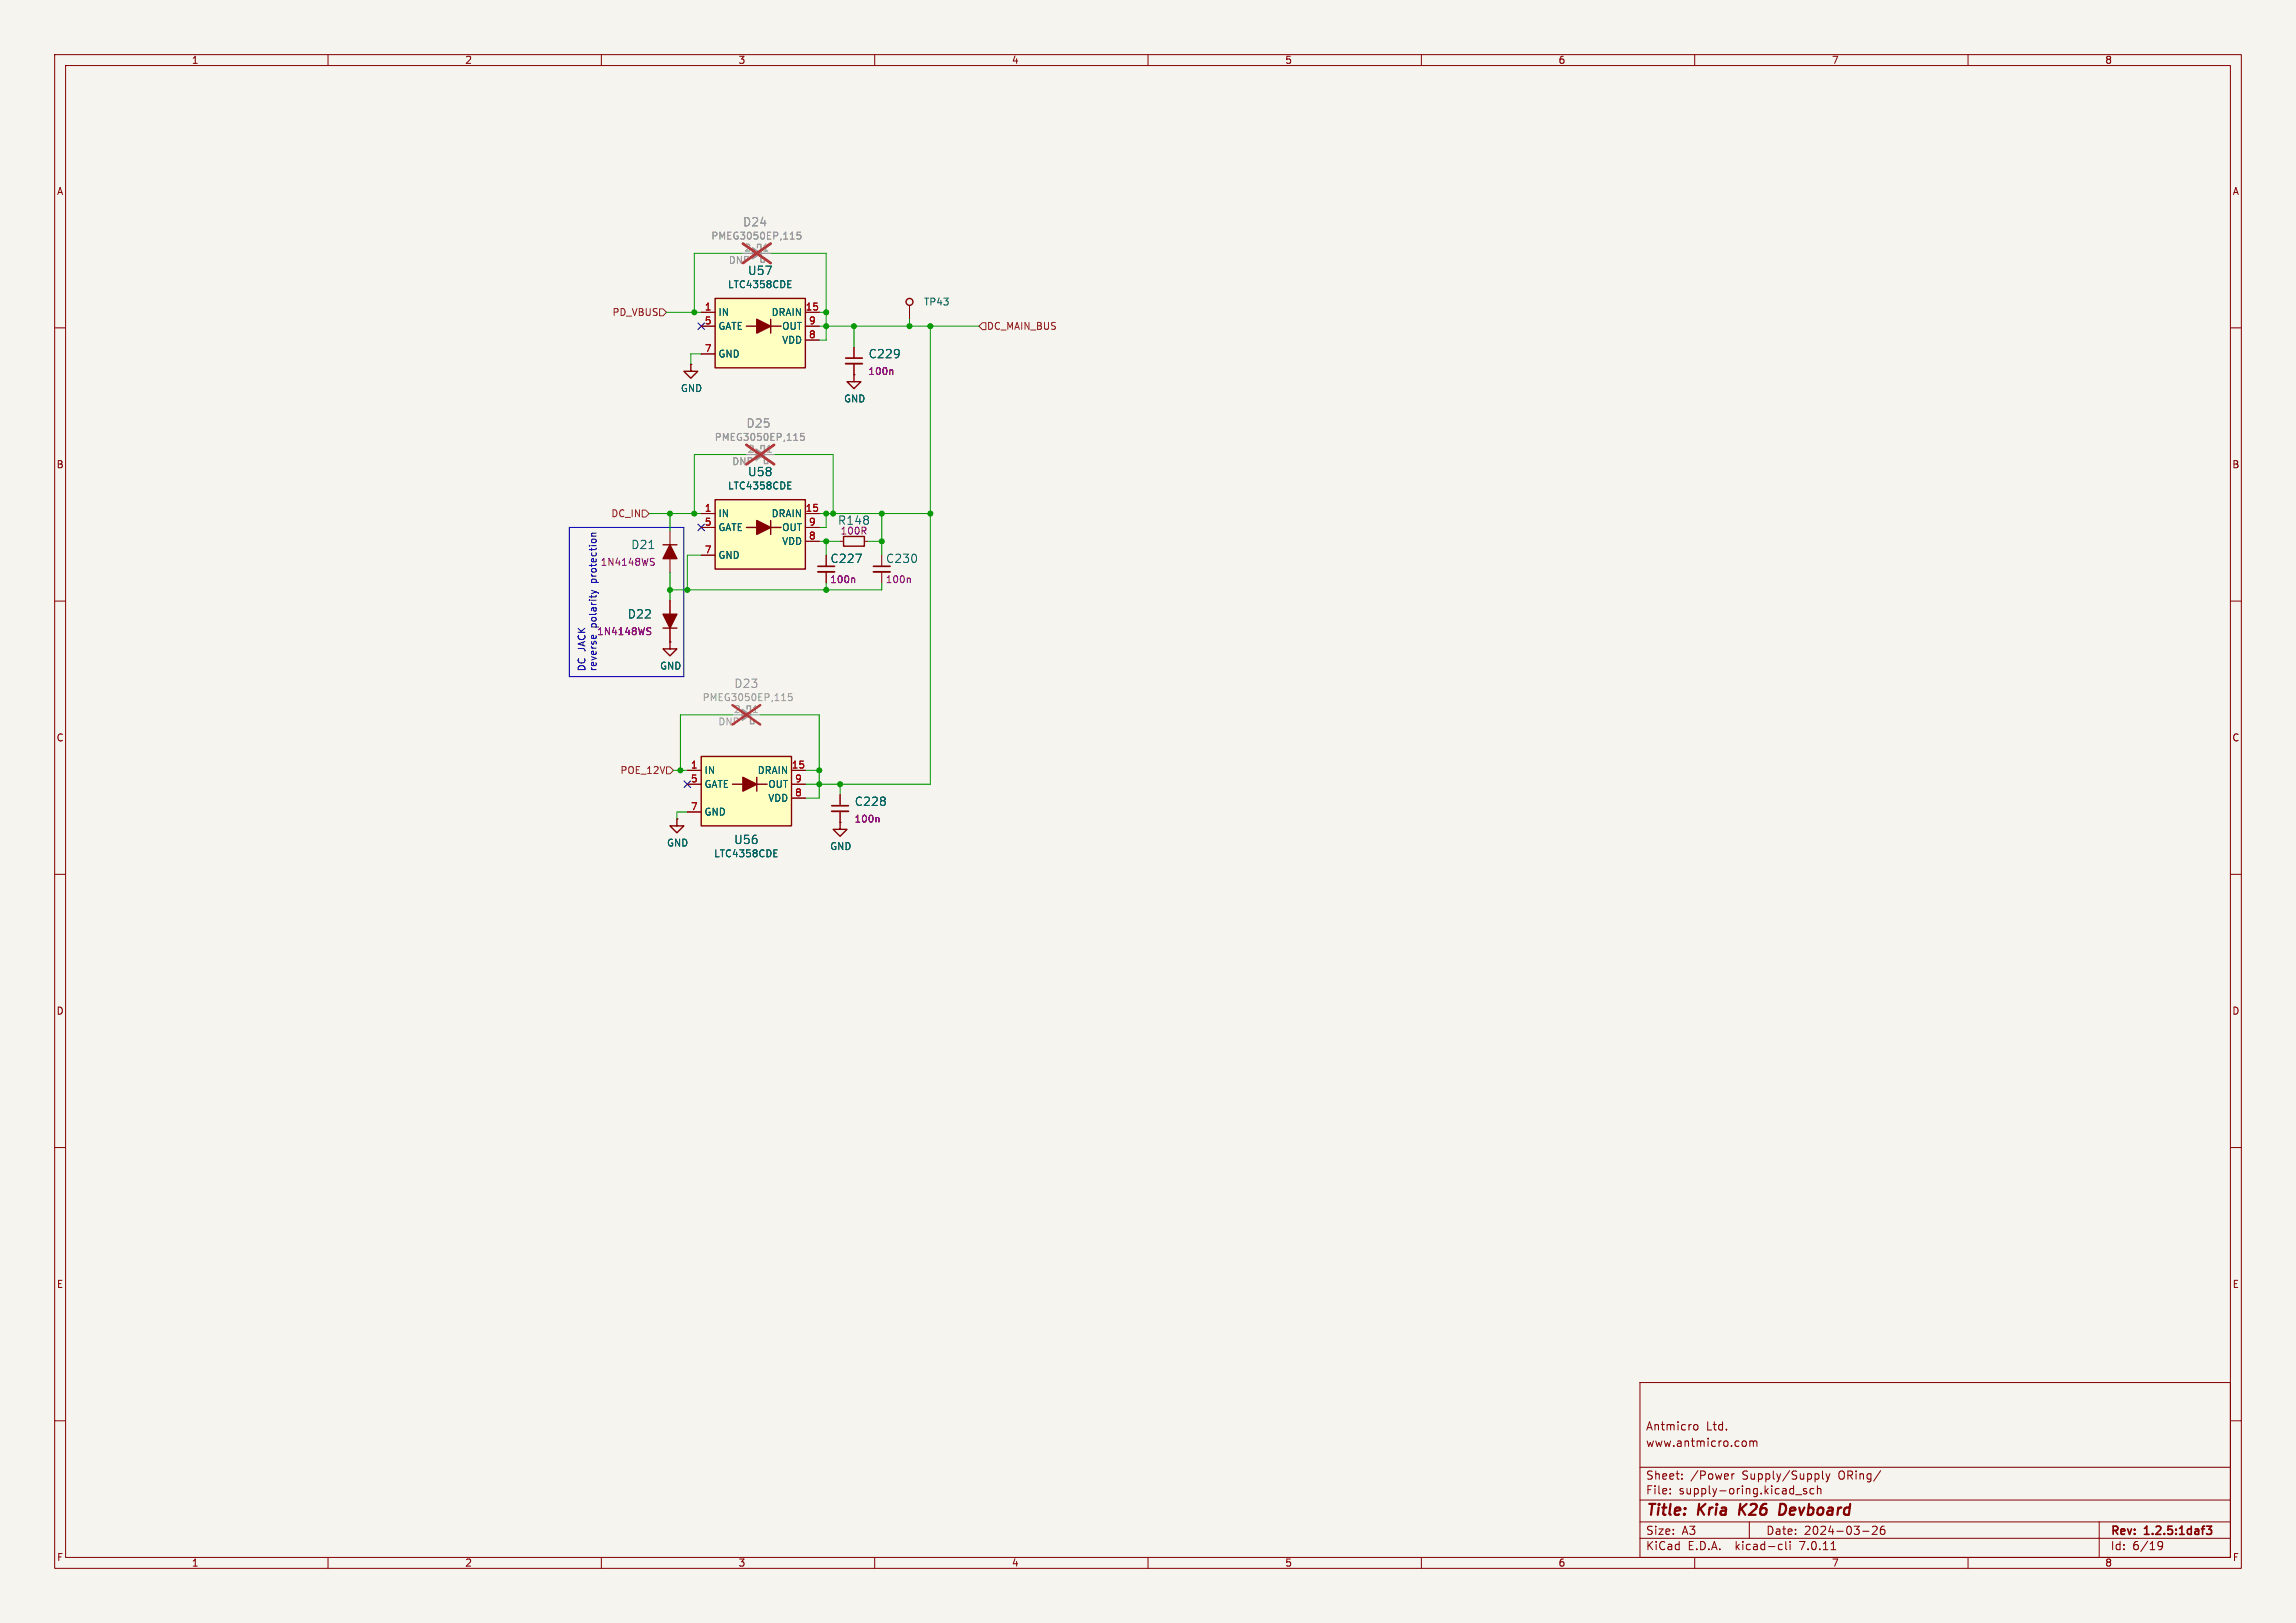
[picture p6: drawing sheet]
<svg xmlns="http://www.w3.org/2000/svg" width="420mm" height="297mm" viewBox="0 0 420 297" stroke-linecap="round" stroke-linejoin="round" font-family="sans-serif">
<defs><g id="words">
<g font-size="2.8" fill="#840000">
<text x="301" y="277.9">Title:</text>
<text x="310.6" y="277.9">Kria</text>
<text x="319" y="277.9">K26</text>
<text x="327.1" y="277.9">Devboard</text>
</g>
<g font-size="2.1" fill="#939391">
<text x="135.8" y="41.6">D24</text>
<text x="136.5" y="78.5">D25</text>
<text x="134.2" y="126.1">D23</text>
</g>
<g font-size="2.1" fill="#006464">
<text x="136.7" y="50.5">U57</text>
<text x="158.8" y="65.8">C229</text>
<text x="136.7" y="87.4">U58</text>
<text x="115.4" y="100.7">D21</text>
<text x="153.2" y="96.2">R148</text>
<text x="151.8" y="103.2">C227</text>
<text x="162" y="103.2">C230</text>
<text x="114.7" y="113.4">D22</text>
<text x="156.3" y="147.7">C228</text>
<text x="134.2" y="154.7">U56</text>
</g>
<g font-size="2.1" fill="#840000">
<text x="301" y="262">Antmicro</text>
<text x="312.1" y="262">Ltd.</text>
<text x="301" y="265">www.antmicro.com</text>
<text x="301" y="273.7">File:</text>
<text x="301" y="271">Sheet:</text>
<text x="307.1" y="273.7">supply-oring.kicad_sch</text>
<text x="309.2" y="271">/Power</text>
<text x="318.7" y="271">Supply/Supply</text>
<text x="336.5" y="271">ORing/</text>
<text x="301" y="281.1">Size:</text>
<text x="307.6" y="281.1">A3</text>
<text x="323" y="281.1">Date:</text>
<text x="330" y="281.1">2024-03-26</text>
<text x="386" y="281.3">Rev:</text>
<text x="392.4" y="281.3">1.2.5:1daf3</text>
<text x="301" y="283.9">KiCad</text>
<text x="308.7" y="283.9">E.D.A.</text>
<text x="317.6" y="283.9">kicad-cli</text>
<text x="329.5" y="283.9">7.0.11</text>
<text x="386" y="283.9">Id:</text>
<text x="390.1" y="283.9">6/19</text>
</g>
<g font-size="1.8" fill="#840000">
<text x="35" y="11.9">1</text>
<text x="85" y="11.9">2</text>
<text x="135" y="11.9">3</text>
<text x="185" y="11.9">4</text>
<text x="235" y="11.9">5</text>
<text x="285" y="11.9">6</text>
<text x="335" y="11.9">7</text>
<text x="385" y="11.9">8</text>
<text x="10.3" y="35.9">A</text>
<text x="408.3" y="35.9">A</text>
<text x="10.3" y="85.9">B</text>
<text x="408.2" y="85.9">B</text>
<text x="10.3" y="135.9">C</text>
<text x="408.2" y="135.9">C</text>
<text x="10.3" y="185.9">D</text>
<text x="408.2" y="185.9">D</text>
<text x="10.3" y="235.9">E</text>
<text x="408.3" y="235.9">E</text>
<text x="10.3" y="285.9">F</text>
<text x="35" y="286.9">1</text>
<text x="85" y="286.9">2</text>
<text x="135" y="286.9">3</text>
<text x="185" y="286.9">4</text>
<text x="235" y="286.9">5</text>
<text x="285" y="286.9">6</text>
<text x="335" y="286.9">7</text>
<text x="385" y="286.9">8</text>
<text x="408.3" y="285.9">F</text>
</g>
<g font-size="1.8" fill="#9c9b98">
<text x="130" y="44">PMEG3050EP,115</text>
<text x="133.2" y="48.5">DNP</text>
<text x="130.7" y="80.9">PMEG3050EP,115</text>
<text x="133.9" y="85.3">DNP</text>
<text x="128.4" y="128.5">PMEG3050EP,115</text>
<text x="131.3" y="132.9">DNP</text>
</g>
<g font-size="1.8" fill="#a5a4a2">
<text x="136.1" y="46.1">2</text>
<text x="139.4" y="46.1">1</text>
<text x="136.7" y="82.9">2</text>
<text x="140" y="82.9">1</text>
<text x="134.2" y="130.6">2</text>
<text x="137.5" y="130.6">1</text>
</g>
<g font-size="1.8" fill="#006464">
<text x="133.1" y="52.9">LTC4358CDE</text>
<text x="131.3" y="58">IN</text>
<text x="141" y="58">DRAIN</text>
<text x="168.9" y="56.1">TP43</text>
<text x="131.3" y="60.6">GATE</text>
<text x="131.3" y="65.6">GND</text>
<text x="143" y="63.1">VDD</text>
<text x="143" y="60.6">OUT</text>
<text x="124.5" y="71.9">GND</text>
<text x="154.3" y="73.8">GND</text>
<text x="133.1" y="89.8">LTC4358CDE</text>
<text x="131.3" y="94.8">IN</text>
<text x="141" y="94.8">DRAIN</text>
<text x="131.3" y="97.4">GATE</text>
<text x="143" y="99.9">VDD</text>
<text x="143" y="97.4">OUT</text>
<text x="131.3" y="102.5">GND</text>
<text x="120.6" y="122.7">GND</text>
<text x="128.8" y="141.8">IN</text>
<text x="138.5" y="141.8">DRAIN</text>
<text x="128.8" y="144.4">GATE</text>
<text x="128.8" y="149.5">GND</text>
<text x="140.4" y="146.9">VDD</text>
<text x="140.4" y="144.4">OUT</text>
<text x="121.9" y="155.1">GND</text>
<text x="151.8" y="155.8">GND</text>
<text x="130.5" y="157.1">LTC4358CDE</text>
</g>
<g font-size="1.8" fill="#725600">
<text x="111.9" y="58">PD_VBUS</text>
<text x="180.4" y="60.6">DC_MAIN_BUS</text>
<text x="111.7" y="94.8">DC_IN</text>
<text x="113.4" y="141.8">POE_12V</text>
</g>
<g font-size="1.8" fill="#a90000">
<text x="128.8" y="56.9">1</text>
<text x="128.8" y="59.4">5</text>
<text x="147.3" y="56.9">15</text>
<text x="147.9" y="59.4">9</text>
<text x="128.8" y="64.5">7</text>
<text x="147.9" y="62">8</text>
<text x="128.8" y="93.7">1</text>
<text x="147.3" y="93.7">15</text>
<text x="128.8" y="96.3">5</text>
<text x="128.8" y="101.3">7</text>
<text x="147.9" y="98.8">8</text>
<text x="147.9" y="96.3">9</text>
<text x="126.3" y="140.7">1</text>
<text x="126.3" y="143.3">5</text>
<text x="144.7" y="140.7">15</text>
<text x="145.3" y="143.3">9</text>
<text x="126.3" y="148.3">7</text>
<text x="145.3" y="145.8">8</text>
</g>
<g font-size="1.8" fill="#840084">
<text x="158.7" y="68.8">100n</text>
<text x="153.7" y="98">100R</text>
<text x="109.8" y="103.7">1N4148WS</text>
<text x="151.8" y="106.9">100n</text>
<text x="161.9" y="106.9">100n</text>
<text x="109.1" y="116.4">1N4148WS</text>
<text x="109.2" y="114.9" transform="rotate(-90 109.2 114.9)">polarity</text>
<text x="156.2" y="150.7">100n</text>
</g>
<g font-size="1.8" fill="#0000c2">
<text x="109.2" y="106.6" transform="rotate(-90 109.2 106.6)">protection</text>
<text x="107.2" y="122.9" transform="rotate(-90 107.2 122.9)">DC JACK</text>
<text x="109.2" y="122.9" transform="rotate(-90 109.2 122.9)">reverse</text>
</g>
</g></defs>
<path d="M0 0h420v297h-420z" fill="#f5f4ef" stroke="#f5f4ef" stroke-width=".18"/>
<g fill="none" stroke="#840000" stroke-width=".18">
<path d="M10 10h400v277h-400zM12 12h396v273h-396zM60 10v2M110 10v2M160 10v2M210 10v2M260 10v2M310 10v2M360 10v2M10 60h2M128.3 57.2h2.5M128.3 59.7h2.5"/>
<path d="M147.3 57.2h2.6M147.3 59.7h2.6M166.4 55.9v2.5M408 60h2M126.4 66.7h.1M128.3 64.8h2.5M147.3 62.2h2.6M156.2 68.6h.1M156.2 63.5v2M156.2 66.5v2.1M122.6 97.2v2.5M128.3 94h2.5"/>
<path d="M128.3 96.5h2.5M147.3 94h2.6M147.3 96.5h2.6M147.3 99.1h2.6M153.7 99.1h.6M158.1 99.1h.6M10 110h2M122.6 117.5h.1M122.6 102.2v2.6M122.6 109.9v2.5M122.6 114.9v2.6M128.3 101.6h2.5"/>
<path d="M151.1 101.6v2M151.1 104.6v2.1M161.3 101.6v2M161.3 104.6v2.1M408 110h2M10 160h2M123.8 149.9h.1M125.7 141h2.6M125.7 143.5h2.6M125.7 148.6h2.6M144.8 141h2.5M144.8 143.5h2.5"/>
<path d="M144.8 146.1h2.5M153.7 150.5h.1M153.7 145.4v2M153.7 148.5v2M408 160h2M10 210h2M408 210h2M10 260h2M300 253h108v32h-108zM408 260h2M300 278.5h108M300 274.5h108"/>
<path d="M300 268.5h108M305.5 273.2v.2M305.5 272.5v.1M307.7 270.5v.2M307.7 269.8v.1M309.9 260.8l.4-.1 .3 .3v.4l-.2 .2-.3 .1-.2-.2M316.8 269.7v1M317.2 269.7l-.3 .1-.1 .2M319.2 263.7l.2 .3v.4l-.2 .3M320 278.5v3M320.1 263.8l.4-.1 .2 .2M320.1 263.7v1"/>
<path d="M320.7 263.9l.2-.2 .4 .1 .1 .9M320.7 263.9v.8M328.4 273.5h1.2M330.4 272.5l-.3-.1-.2 .2v.2l.5 .2v.3h-.5M331.8 272.5l-.4-.1-.3 .3v.4l.1 .2h.6M332.4 272.5l.3-.1 .3 .1 .1 .9M332.4 271.9v1.5M333.4 269.2v1.3l.2 .2M334 269.7l.4 1M334.4 270.7l-.4 .5M334.7 269.7l-.3 1M342.5 279.4l.6-.1 .2 .1 .1 .3-1 1.1h1"/>
<path d="M344 269.1l-1.3 1.9M344.7 279.3a.59 .59 0 0 0-.8 .6v.6l.2 .2 .4 .1 .2-.2 .1-.5-.1-.2h-.5l-.3 .2M384 278.5v6.5M60 285v2M110 285v2M160 285v2M210 285v2M260 285v2M300 281.5h108M310 285v2M325.6 282.6l.4 .1M326 283.5l-.4 .1"/>
<path d="M326.7 282.1v1.3l.2 .2M327.4 282.1v.1M327.4 282.6v1M334.9 283.6h.9M340.7 280.2h1.2M360 285v2M394.7 282.4l.3-.3 .5 .1a.99 .99 0 0 1-.3 1.4h-.3M394.7 282.7l.3 .3 .4-.1 .2-.2"/>
</g>
<path d="M154.7 65.5h3M149.6 103.6h3.1M159.8 103.6h3M152.1 147.4h3.1M403.6 279.3h.9l-.5 .6 .5 .1v.6l-.2 .2-.6-.1" fill="none" stroke="#840000" stroke-width=".3"/>
<path d="M318.3 275.2l-.2 2M319.5 275.2l-1.3 1.1M326.4 275.3l-.7-.1-.3 2h.5l.5-.3" fill="none" stroke="#840000" stroke-width=".4"/>
<g fill="#ffffc2" stroke="#ffffc2" stroke-width=".18">
<path d="M130.8 91.4h16.5v12.7h-16.5z"/>
<path d="M128.3 138.4h16.5v12.7h-16.5z"/>
<path d="M130.8 54.6h16.5v12.7h-16.5z"/>
</g>
<g fill="none" stroke="#840000" stroke-width=".25">
<path d="M130.8 54.6h16.5v12.7h-16.5zM136.5 59.7h1.9M141 58.4v2.6M141 59.7h1.9M126.4 66.7v1.2h1.2l-1.2 1.3-1.3-1.3h1.3M156.2 68.6v1.3h1.3l-1.3 1.2-1.3-1.2h1.3M121.3 99.7h2.5M130.8 91.4h16.5v12.7h-16.5zM136.5 96.5h1.9M141 96.5h1.9M141 95.3v2.5M154.3 98.2h3.8v1.7h-3.8z"/>
<path d="M121.3 114.9h2.5M122.6 117.5v1.2h1.2l-1.2 1.3-1.3-1.3h1.3M128.3 138.4h16.5v12.7h-16.5zM123.8 149.9v1.2h1.3l-1.3 1.3-1.2-1.3h1.2M134 143.5h1.9M138.4 143.5h1.9M138.4 142.2v2.6M153.7 150.5v1.3h1.2l-1.2 1.2-1.3-1.2h1.3"/>
<circle cx="166.4" cy="55.2" r=".63"/>
</g>
<g fill="#840000" stroke="#840000" stroke-width=".25">
<path d="M138.4 95.3l2.6 1.2-2.6 1.3z"/>
<path d="M122.6 99.7l1.2 2.5h-2.5z"/>
<path d="M121.3 112.4h2.5l-1.2 2.5z"/>
<path d="M135.9 142.2l2.5 1.3-2.5 1.3z"/>
<path d="M138.4 58.4l2.6 1.3-2.6 1.3z"/>
</g>
<path d="M144.1 52.6h.6M144.1 51.4h.6M144.1 89.5h.6M144.1 88.2h.6M141.6 156.8h.6M141.6 155.5h.6" fill="none" stroke="#006464" stroke-width=".18"/>
<path d="M154.7 66.5h3M149.6 104.6h3.1M159.8 104.6h3M152.1 148.5h3.1" fill="none" stroke="#840000" stroke-width=".33"/>
<path d="M163.1 67.7l.2 .2v.6M118.6 115.5l.3 .1 .1 .3-.2 .2h-.3M118.6 114.9h.4M119.2 102.8l.4 .1 .1 .3-.3 .2h-.3M119.2 102.2h.5M156.2 105.8l.1 .2v.6M166.3 105.8l.2 .2v.6M160.6 149.6l.2 .2v.6" fill="none" stroke="#840084" stroke-width=".18"/>
<path d="M135.9 46.4h5.1M146.4 42.5h-.6v.6l.2-.1h.4l.1 .2-.1 .4-.1 .2-.5-.2M147.1 79.3h-.6l-.1 .6 .2-.1 .4 .1 .1 .1v.5l-.2 .1-.5-.1M136.5 83.2h5.1M134 130.8h5.1M144.9 126.9h-.6l-.1 .6 .2-.1 .4 .1 .1 .2v.4l-.2 .1-.5-.1" fill="none" stroke="#9c9b98" stroke-width=".18"/>
<path d="M138.6 45.3v-.6h.6v3.3h.6v-.6M139.2 82.2v-.7h.6v3.3h.7v-.6M136.7 129.8v-.6h.6v3.3h.6v-.7" fill="none" stroke="#9c9b98" stroke-width=".25"/>
<g fill="#9c9b98" stroke="#9c9b98" stroke-width=".25">
<path d="M135.8 129.8l1.5 1-1.5 1z"/>
<path d="M138.3 82.2l1.5 1-1.5 1z"/>
<path d="M137.7 45.3l1.5 1.1-1.5 1z"/>
</g>
<path d="M135.9 44.6l5.1 3.5M141 44.6l-5.1 3.5M136.5 81.4l5.1 3.6M141.6 81.4l-5.1 3.6M134 129l5.1 3.6M139.1 129l-5.1 3.6" fill="none" stroke="#eb3a3d" stroke-width=".46"/>
<path d="M120.6 56.5h.7l.6 .7-.6 .6h-.7zM179.7 59.1h.6v1.2h-.6l-.6-.6zM117.5 93.3h.6l.6 .7-.6 .6h-.6zM121.9 140.3h.7l.6 .7-.6 .6h-.7z" fill="none" stroke="#725600" stroke-width=".18"/>
<path d="M104.1 96.5h21v27.3h-21zM108.2 98.1h.9M109.1 97.6h-.8l-.1 .3 .1 .2M108.2 116.7l.1-.4 .2-.1 .1 .7M108.2 108l.9 .3M109.1 108.3l-.9 .3M109.1 108.3l.4 .3" fill="none" stroke="#0000c2" stroke-width=".18"/>
<g fill="none" stroke="#009600" stroke-width=".18">
<path d="M121.9 57.2h6.4M135.9 46.4h-8.9v10.8M141 46.4h10.1v15.8h-1.2M149.9 59.7h29.2M149.9 57.2h1.2M156.2 59.7v3.8M166.4 58.4v1.3M170.2 59.7v83.8h-22.9M128.3 64.8h-1.9v1.9M118.7 94h9.6M122.6 94v3.2M136.5 83.2h-9.5v10.8"/>
<path d="M141.6 83.2h10.8v10.8M149.9 94h20.3M149.9 99.1h3.8M151.1 94v2.5h-1.2M151.1 99.1v2.5M158.7 99.1h2.6M161.3 94v7.6M122.6 104.8v5.1M128.3 101.6h-2.6v6.4M151.1 106.7v1.3M161.3 106.7v1.3h-38.7M134 130.8h-9.5v10.2"/>
<path d="M139.1 130.8h10.8v15.3h-2.6M123.2 141h2.5M125.7 148.6h-1.9v1.3M147.3 141h2.6M153.7 143.5v1.9"/>
</g>
<path d="M127.7 59.1l1.2 1.2M128.9 59.1l-1.2 1.2M127.7 95.9l1.2 1.2M128.9 95.9l-1.2 1.2M125.1 142.9l1.2 1.2M126.3 142.9l-1.2 1.2" fill="none" stroke="#000084" stroke-width=".18"/>
<g fill="#009600" stroke="#009600" stroke-width=".18">
<circle cx="170.2" cy="94" r=".46"/>
<circle cx="161.3" cy="94" r=".46"/>
<circle cx="149.9" cy="143.5" r=".46"/>
<circle cx="149.9" cy="141" r=".46"/>
<circle cx="153.7" cy="143.5" r=".46"/>
<circle cx="151.1" cy="99.1" r=".46"/>
<circle cx="161.3" cy="99.1" r=".46"/>
<circle cx="151.1" cy="108" r=".46"/>
<circle cx="152.4" cy="94" r=".46"/>
<circle cx="127" cy="94" r=".46"/>
<circle cx="122.6" cy="94" r=".46"/>
<circle cx="127" cy="57.2" r=".46"/>
<circle cx="125.7" cy="108" r=".46"/>
<circle cx="122.6" cy="108" r=".46"/>
<circle cx="124.5" cy="141" r=".46"/>
<circle cx="151.1" cy="59.7" r=".46"/>
<circle cx="151.1" cy="57.2" r=".46"/>
<circle cx="156.2" cy="59.7" r=".46"/>
<circle cx="170.2" cy="59.7" r=".46"/>
<circle cx="166.4" cy="59.7" r=".46"/>
<circle cx="151.1" cy="94" r=".46"/>
</g>
<use href="#words"/>
</svg>
